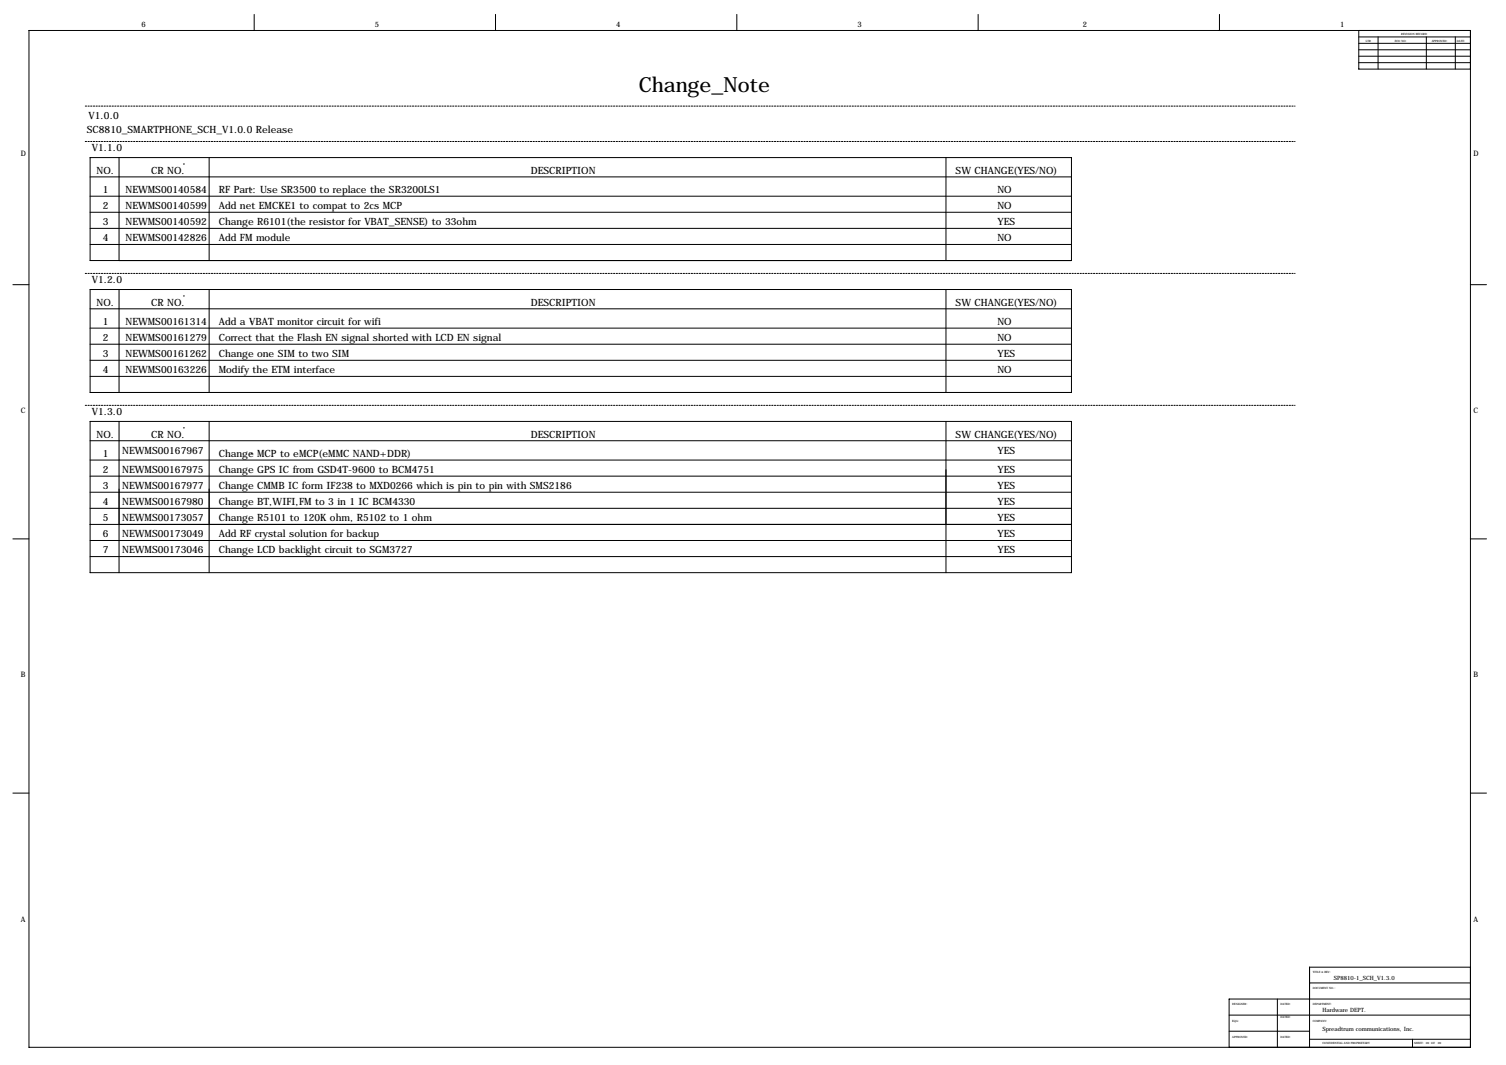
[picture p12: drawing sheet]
<svg xmlns="http://www.w3.org/2000/svg" width="1189mm" height="841mm" viewBox="0 0 1189 841" stroke-linecap="round" stroke-linejoin="round" font-family="sans-serif">
<defs><g id="words">
<text font-size="16.5" x="504" y="72">Change_Note</text>
<g font-size="7.9">
<text x="70" y="94">V1.0.0</text>
<text x="69" y="105">SC8810_SMARTPHONE_SCH_V1.0.0 Release</text>
<text x="72" y="119">V1.1.0</text>
<text x="76" y="137">NO.</text>
<text x="119" y="137">CR NO.</text>
<text x="419" y="137">DESCRIPTION</text>
<text x="754" y="137">SW CHANGE(YES/NO)</text>
<text x="81" y="152">1</text>
<text x="99" y="152">NEWMS00140584</text>
<text x="173" y="152">RF Part: Use SR3500 to replace the SR3200LS1</text>
<text x="787" y="152">NO</text>
<text x="81" y="165">2</text>
<text x="99" y="165">NEWMS00140599</text>
<text x="173" y="165">Add net EMCKE1 to compat to 2cs MCP</text>
<text x="787" y="165">NO</text>
<text x="81" y="178">3</text>
<text x="99" y="178">NEWMS00140592</text>
<text x="173" y="178">Change R6101(the resistor for VBAT_SENSE) to 33ohm</text>
<text x="787" y="178">YES</text>
<text x="81" y="190">4</text>
<text x="99" y="190">NEWMS00142826</text>
<text x="173" y="190">Add FM module</text>
<text x="787" y="190">NO</text>
<text x="72" y="223">V1.2.0</text>
<text x="76" y="241">NO.</text>
<text x="119" y="241">CR NO.</text>
<text x="419" y="241">DESCRIPTION</text>
<text x="754" y="241">SW CHANGE(YES/NO)</text>
<text x="81" y="256">1</text>
<text x="99" y="256">NEWMS00161314</text>
<text x="173" y="256">Add a VBAT monitor circuit for wifi</text>
<text x="787" y="256">NO</text>
<text x="81" y="269">2</text>
<text x="99" y="269">NEWMS00161279</text>
<text x="173" y="269">Correct that the Flash EN signal shorted with LCD EN signal</text>
<text x="787" y="269">NO</text>
<text x="81" y="282">3</text>
<text x="99" y="282">NEWMS00161262</text>
<text x="173" y="282">Change one SIM to two SIM</text>
<text x="787" y="282">YES</text>
<text x="81" y="295">4</text>
<text x="99" y="295">NEWMS00163226</text>
<text x="173" y="295">Modify the ETM interface</text>
<text x="787" y="295">NO</text>
<text x="72" y="328">V1.3.0</text>
<text x="76" y="345">NO.</text>
<text x="119" y="345">CR NO.</text>
<text x="419" y="345">DESCRIPTION</text>
<text x="754" y="345">SW CHANGE(YES/NO)</text>
<text x="97" y="358">NEWMS00167967</text>
<text x="787" y="358">YES</text>
<text x="81" y="361">1</text>
<text x="173" y="361">Change MCP to eMCP(eMMC NAND+DDR)</text>
<text x="81" y="373">2</text>
<text x="97" y="373">NEWMS00167975</text>
<text x="173" y="373">Change GPS IC from GSD4T-9600 to BCM4751</text>
<text x="787" y="373">YES</text>
<text x="81" y="386">3</text>
<text x="97" y="386">NEWMS00167977</text>
<text x="173" y="386">Change CMMB IC form IF238 to MXD0266 which is pin to pin with SMS2186</text>
<text x="787" y="386">YES</text>
<text x="81" y="399">4</text>
<text x="97" y="399">NEWMS00167980</text>
<text x="173" y="399">Change BT,WIFI,FM to 3 in 1 IC BCM4330</text>
<text x="787" y="399">YES</text>
<text x="81" y="411">5</text>
<text x="97" y="411">NEWMS00173057</text>
<text x="173" y="411">Change R5101 to 120K ohm, R5102 to 1 ohm</text>
<text x="787" y="411">YES</text>
<text x="81" y="424">6</text>
<text x="97" y="424">NEWMS00173049</text>
<text x="173" y="424">Add RF crystal solution for backup</text>
<text x="787" y="424">YES</text>
<text x="81" y="437">7</text>
<text x="97" y="437">NEWMS00173046</text>
<text x="173" y="437">Change LCD backlight circuit to SGM3727</text>
<text x="787" y="437">YES</text>
</g>
<g font-size="5.9">
<text x="112" y="22">6</text>
<text x="296" y="22">5</text>
<text x="486" y="22">4</text>
<text x="677" y="22">3</text>
<text x="855" y="22">2</text>
<text x="1058" y="22">1</text>
<text x="17" y="123">D</text>
<text x="1163" y="123">D</text>
<text x="17" y="326">C</text>
<text x="1163" y="326">C</text>
<text x="17" y="535">B</text>
<text x="1163" y="535">B</text>
<text x="17" y="728">A</text>
<text x="1163" y="728">A</text>
</g>
<g font-size="4.6">
<text x="1053" y="773">SP8810-1_SCH_V1.3.0</text>
<text x="1044" y="799">Hardware DEPT.</text>
<text x="1044" y="814">Spreadtrum communications, Inc.</text>
</g>
<g font-size="2.3">
<text x="1106" y="28">REVISION RECORD</text>
<text x="1078" y="33">LTR</text>
<text x="1101" y="33">ECO NO:</text>
<text x="1130" y="33">APPROVED:</text>
<text x="1150" y="33">DATE:</text>
<text x="1036" y="768">TITLE &amp; REV:</text>
<text x="1036" y="781">DOCUMENT NO.:</text>
<text x="973" y="794">DESIGNER:</text>
<text x="1011" y="794">DATED:</text>
<text x="1036" y="794">DEPARTMENT:</text>
<text x="1011" y="804">DATED:</text>
<text x="973" y="806">EQA:</text>
<text x="1036" y="806">COMPANY:</text>
<text x="973" y="819">APPROVED:</text>
<text x="1011" y="819">DATED:</text>
<text x="1044" y="824">CONFIDENTIAL AND PROPRIETARY</text>
<text x="1116" y="824">SHEET: 20 OF</text>
<text x="1135" y="824">20</text>
</g>
</g></defs>
<g fill="none" stroke="#000" stroke-width=".79">
<path d="M201 11v13M391 11v13M582 11v13M772 11v13M963 11v13M23 24h1138v803h-1138zM1073 24v31h88M1073 39h88M1073 29h88M1073 34h88M1088 29v26M1126 29v26"/>
<path d="M1149 29v26M1073 44h88M1073 49h88M71 140h775M71 124h775v82h-775zM94 124v82M145 129h.1M165 124v82M747 124v82M71 155h775M198 150h.1M71 168h775"/>
<path d="M71 180h775M71 193h775M10 225h13M71 229h775v81h-775zM94 229v81M145 234h.1M165 229v81M747 229v81M1161 225h12M71 259h775M71 244h775M198 254h.1"/>
<path d="M71 272h775M71 297h775M71 284h775M71 333h775v119h-775zM94 333v119M145 338h.1M165 333v119M747 333v119M71 348h775M198 358h.1M71 363h775M71 376h775"/>
<path d="M71 389h775M71 414h775M71 401h775M10 425h13M71 427h775M71 439h775M1161 425h12M10 626h13M1161 626h12M1034 776h127M1161 763h-127v64M1008 789v38"/>
<path d="M1161 789h-191v38M970 801h64M970 814h64M1034 801h127M1034 820h127M1115 820v7"/>
</g>
<path d="M67 84h955M67 112h955M67 216h955M67 320h955" fill="none" stroke="#000" stroke-width=".79" stroke-dasharray="1.1 1.1"/>
<use href="#words"/>
</svg>
